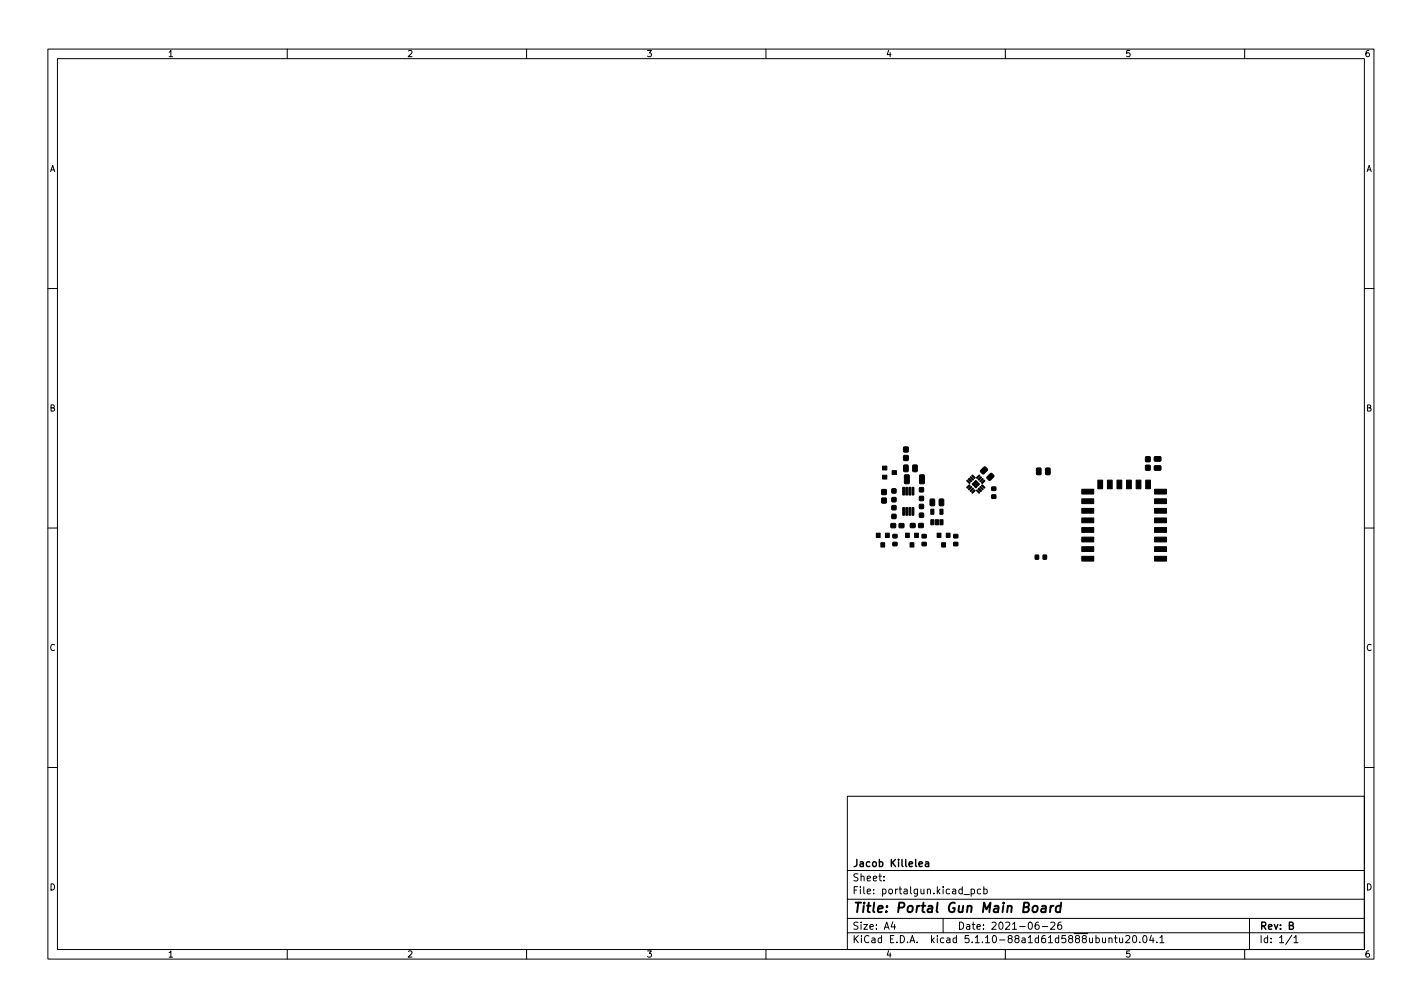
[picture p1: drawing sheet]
<svg xmlns="http://www.w3.org/2000/svg" width="297mm" height="210mm" viewBox="0 0 297 210" stroke-linecap="round" stroke-linejoin="round" font-family="sans-serif">
<defs><g id="words">
<text font-size="2.8" x="178" y="190.6">Title: Portal Gun Main Board</text>
<g font-size="2.1">
<text x="178" y="184">Sheet:</text>
<text x="178" y="181">Jacob Killelea</text>
<text x="178" y="186.7">File: portalgun.kicad_pcb</text>
<text x="178" y="196.9">KiCad E.D.A. kicad 5.1.10-88a1d61d5888ubuntu20.04.1</text>
<text x="178" y="194.1">Size: A4</text>
<text x="200" y="194.1">Date: 2021-06-26</text>
<text x="263" y="194.1">Rev: B</text>
<text x="263" y="196.9">Id: 1/1</text>
</g>
<g font-size="1.8">
<text x="35" y="11.9">1</text>
<text x="85" y="11.9">2</text>
<text x="135" y="11.9">3</text>
<text x="185" y="11.9">4</text>
<text x="235" y="11.9">5</text>
<text x="285" y="11.9">6</text>
<text x="10.3" y="35.9">A</text>
<text x="285.3" y="35.9">A</text>
<text x="10.3" y="85.9">B</text>
<text x="285.3" y="85.9">B</text>
<text x="10.3" y="135.9">C</text>
<text x="285.3" y="135.9">C</text>
<text x="10.3" y="185.9">D</text>
<text x="285.3" y="185.9">D</text>
<text x="35" y="199.9">1</text>
<text x="85" y="199.9">2</text>
<text x="135" y="199.9">3</text>
<text x="185" y="199.9">4</text>
<text x="235" y="199.9">5</text>
<text x="285" y="199.9">6</text>
</g>
</g></defs>
<g fill="none" stroke="#000" stroke-width=".21">
<path d="M10 10.2h277v190.1h-277zM12 12.2h273v186.1h-273zM60 10.2v2M110 10.2v2M160 10.2v2M210 10.2v2M260 10.2v2M10 60.2h2M285 60.2h2M10 110.2h2M285 110.2h2M10 160.2h2"/>
<path d="M177 166.3h108v32h-108zM285 160.2h2M60 198.3v2M110 198.3v2M160 198.3v2M177 194.8h108M177 191.8h108M177 187.8h108M177 181.8h108M184.6 183.8v.1M184.6 183v.1M186.5 192.5l-.4 1h1"/>
<path d="M186.9 193v1M197 191.8v3M201.4 186.8h1.1M202.9 185.7l.4-.1 .3 .3-.2 .7h-.5M202.9 185.6v1.5M204.9 185.7l-.5-.1-.3 .3 .2 .7h.6M205.5 185.7l.4-.1 .3 .3-.1 .7h-.6M205.5 185.1v1.5M210 198.3v2M216.9 192.5l-.4 .1a1.01 1.01 0 0 0 0 1.4l.5-.1 .1-.5-.3-.3-.4 .1-.2 .2M217.7 193.5h1.2M219.5 192.7l.6-.2 .3 .5-1 1h1"/>
<path d="M221.6 192.5l-.4 .1a1.01 1.01 0 0 0 0 1.4l.5-.1 .1-.5-.3-.3h-.3l-.3 .3M231.6 196l.3-.2 .3 .1 .1 .9M231.6 195.8v1M232.8 195.8h.6M233 195.3v1.3l.4 .2M233.9 195.8v1h.4l.2-.1M234.5 195.8v1M235.1 195.5l.6-.2 .3 .5-.9 1h.9M236.8 195.4l.1-.1a.8 .8 0 0 1 .6 .8 .8 .8 0 0 1-.6 .7 1 1 0 0 1-.1-1.4zM238.1 196.7v.1M238.9 195.4l.2-.1a.8 .8 0 0 1 .5 .8 .8 .8 0 0 1-.5 .7 1 1 0 0 1-.2-1.4zM240.5 195.3l-.4 1h1"/>
<path d="M240.9 195.8v1M241.6 196.7v.1M242.3 195.8l.4-.5v1.5M242.3 196.8h.8M260 198.3v2M261 191.8v6.5M269.9 195.3l-1.3 1.9M270.3 195.8l.4-.5v1.5M270.3 196.8h.8"/>
</g>
<path d="M217.7 189.2h.7v1.3M218.5 189.6l-.7 .1a.4 .4 0 0 0-.3 .3 .4 .4 0 0 0 .2 .5l.7-.1M219.5 189.1l-.2 1.4M220.1 189.1l-.4 .1-.3 .3M221.6 189.2a.66 .66 0 0 0-1 .3l-.1 .6 .2 .3h.7M221.7 188.5l-.3 2" fill="none" stroke="#000" stroke-width=".4"/>
<path d="M192 180.4l.7-.1-.1-.3-.4-.1-.2 .2 .1 .8h.5M193.3 180h.6l.1 .9M194 180.3l-.5 .1-.2 .2 .2 .3h.5" fill="none" stroke="#000" stroke-width=".3"/>
<g fill="#000" stroke="#000" stroke-width=".21">
<path d="M184.4 97.3h.9v.8h-.9zM186.4 98.3h.9v.8h-.9zM188.8 97.1h.7l.2 .1v1.1l-.1 .2h-.6l-.2-.1zM188.8 93.4h.9v.9h-.9zM188.8 95.1h.9v1h-.9zM189 99.2l.7-.1 .2 .2 .1 1.5-.2 .2h-.7l-.2-.1zM190.7 97.1h.7l.2 .1v1.1l-.1 .2h-.6l-.2-.1zM192.1 99.2l.8-.1 .2 .2v1.5l-.1 .2h-.7l-.2-.1zM202.4 99.9l.6 .5-.1 .2-.6-.5zM202.7 99.6l.6 .5-.1 .1-.5-.5zM203 99.3l.2-.1 .5 .6-.2 .1zM204.5 99.2l.2 .2-.6 .5-.1-.2z"/>
<path d="M204.8 99.6l.2 .1-.6 .5-.1-.1zM205.2 99.9l.2 .2-.6 .5-.1-.2zM204.8 98.2l.9-.7 .6 .5-.9 1-.6-.5zM206.2 99.5l.8-.7 .6 .6-.9 .9-.5-.4zM216.6 97.8l.7-.1 .2 .1v1.1l-.2 .2h-.6l-.2-.1zM218.5 97.8l.7-.1 .2 .1v1.1l-.2 .2h-.6l-.2-.1zM239.3 95.4h.9v1h-.9zM239.3 97.2h.9v.9h-.9zM241.2 95.4l1.2-.1 .1 .2v.7l-.2 .1h-1.1l-.1-.2zM241.2 97.3l1.2-.1 .1 .2v.7l-.2 .1h-1.1l-.1-.2zM183.1 111.3h.8v.9h-.8zM184 113.3h.8v.9h-.8z"/>
<path d="M184.4 99.2h.9v.8h-.9zM185 111.3h.8v.9h-.8zM184.2 104h.9v1h-.9zM184.2 102.2h.9v1h-.9zM186.1 109.3h.9l.1 .8-1 .1zM186.3 107.4h.8v.8h-.8zM186.3 105.6h.8v.8h-.8zM186.3 103.9h.8v.8h-.8zM186.3 102.1h.8v.8h-.8zM186.5 111.6h.8l.1 .7h-.9zM186.5 113.3l.8-.1 .1 .7h-.9zM187.8 109.3h1v.8l-.9 .1z"/>
<path d="M188.6 101.8h.4l-.1 1.6-.3-.1zM188.6 106h.4l-.1 1.6-.3-.1zM189.1 111.3h.9v.9h-.9zM189.2 101.8h.4l-.1 1.6-.3-.1zM189.2 106h.4l-.1 1.6-.3-.1zM190.1 113.3h.8v.9h-.8zM189.9 101.8h.4l-.1 1.6-.3-.1zM189.9 106h.4l-.1 1.6-.3-.1zM190.5 101.8h.4l-.1 1.6-.3-.1zM190.5 106h.4l-.1 1.6-.3-.1zM190.2 109.3h.9v.8h-.9zM191 111.3h.9v.9h-.9z"/>
<path d="M191.9 109.3h.9l.1 .8h-1zM192.1 103.7h.8v.8h-.8zM192.1 101.8h.8v.9h-.8zM192.1 107.2h.8v.8h-.8zM192.1 105.3h.8v.9h-.8zM192.6 111.6h.8l.1 .7h-.9zM192.6 113.3l.8-.1 .1 .7h-.9zM194.3 104.2h.7l.2 .1 .1 1.1-.2 .2h-.6l-.2-.1zM194.4 106.3h.7v1.1h-.7zM194.4 108.5h.7v1.1h-.7zM195.8 111.3h.8v.9h-.8zM195.4 108.5h.6v1.1h-.6z"/>
<path d="M196.7 113.3h.8v.9h-.8zM196.2 104.2h.7l.2 .1 .1 1.1-.2 .2h-.6l-.2-.1zM196.3 106.3h.7v1.1h-.7zM196.3 108.5h.7v1.1h-.7zM197.7 111.3h.8v.9h-.8zM199.2 111.6h.8l.1 .7h-.9zM199.2 113.3l.8-.1 .1 .7h-.9zM202 100.4l.1-.1 .5 .5-.1 .1zM202 101.7l.5-.5 .1 .1-.5 .6zM202.3 102.1l.5-.5 .2 .1-.5 .6zM202.7 102.4l.5-.5 .1 .1-.5 .6zM203.1 101l.3-.2 .3 .3-.3 .3z"/>
<path d="M203.5 102.3l.2 .2-.6 .5-.1-.2zM203.6 100.6l.3-.3 .2 .4-.3 .2zM203.6 101.4l.3-.2 .2 .3-.3 .3zM204.1 102.3l.6 .5-.1 .2-.6-.5zM204.2 100.8l.4 .3-.3 .3-.3-.3zM204.3 102l.2-.1 .5 .6-.2 .1zM204.8 101.6l.6 .5-.1 .2-.6-.5zM205.1 101.2l.6 .5-.1 .2-.6-.5zM205 100.8l.6-.5 .1 .1-.5 .5zM207.2 103.3h.8v.7h-.8zM207.2 101.7h.8v.7h-.8zM216.3 115.9h.7l-.1 .9-.7-.1z"/>
<path d="M217.9 115.9h.7v.9l-.7-.1zM226 116.2h2.5v1h-2.5zM226 114.2h2.5v1h-2.5zM226 112.2h2.5v1h-2.5zM226 110.2h2.5v1h-2.5zM226 108.2h2.5v1h-2.5zM226 106.2h2.5v1h-2.5zM226 104.2h2.5v1h-2.5zM226 102.2h2.5v1h-2.5zM229.3 100.3h1v1.8h-1zM231.3 100.3h1v1.8h-1zM233.3 100.3h1v1.8h-1z"/>
<path d="M235.3 100.3h1v1.8h-1zM237.3 100.3h1v1.8h-1zM239.3 100.3h1v1.8h-1zM241.2 102.2h2.5v1h-2.5zM241.2 104.2h2.5v1h-2.5zM241.2 106.2h2.5v1h-2.5zM241.2 108.2h2.5v1h-2.5zM241.2 110.2h2.5v1h-2.5zM241.2 112.2h2.5v1h-2.5zM241.2 114.2h2.5v1h-2.5zM241.2 116.2h2.5v1h-2.5z"/>
</g>
<use href="#words"/>
</svg>
